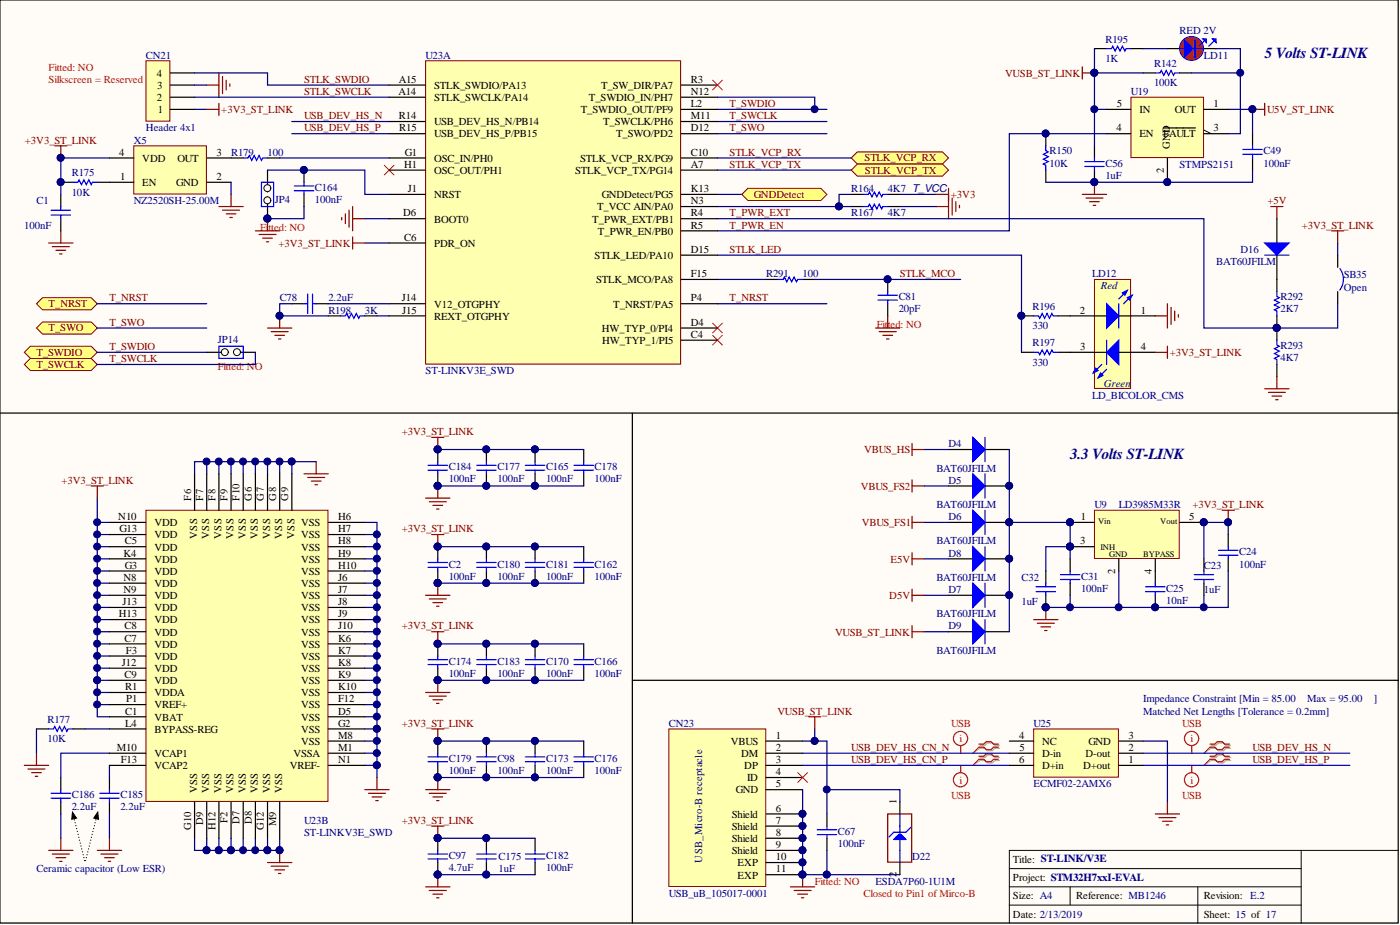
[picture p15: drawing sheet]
<svg xmlns="http://www.w3.org/2000/svg" width="292mm" height="193mm" viewBox="0 0 292 193" stroke-linecap="round" stroke-linejoin="round" font-family="sans-serif">
<defs><g id="words">
<g font-size="3.2" fill="#000080">
<text x="263.9" y="12.1">5 Volts ST-LINK</text>
<text x="223.3" y="95.7">3.3 Volts ST-LINK</text>
</g>
<g font-size="2.2" fill="#000080">
<text x="230.6" y="8.9">R195</text>
<text x="246.1" y="7.1">RED 2V</text>
<text x="30.4" y="12.2">CN21</text>
<text x="88.8" y="12.2">U23A</text>
<text x="230.6" y="13">1K</text>
<text x="240.8" y="14">R142</text>
<text x="251.2" y="12.2">LD11</text>
<text x="236" y="19.8">U19</text>
<text x="240.8" y="18">100K</text>
<text x="27.9" y="29.9">X5</text>
<text x="30.4" y="27.4">Header 4x1</text>
<text x="48.2" y="32.5">R179</text>
<text x="55.8" y="32.5">100</text>
<text x="219" y="34.8">10K</text>
<text x="219" y="32.2">R150</text>
<text x="230.6" y="34.8">C56</text>
<text x="246.1" y="35">STMPS2151</text>
<text x="263.6" y="34.8">100nF</text>
<text x="263.6" y="32.2">C49</text>
<text x="15" y="40.8">10K</text>
<text x="15" y="36.8">R175</text>
<text x="65.7" y="39.8">C164</text>
<text x="177.6" y="40.1">R164</text>
<text x="185.2" y="40.1">4K7 T_VCC</text>
<text x="230.6" y="37.3">1uF</text>
<text x="5.1" y="47.7">100nF</text>
<text x="7.6" y="42.6">C1</text>
<text x="27.9" y="42.6">NZ2520SH-25.00M</text>
<text x="57.3" y="42.4">JP4</text>
<text x="65.7" y="42.4">100nF</text>
<text x="177.6" y="45.2">R167</text>
<text x="185.2" y="45.2">4K7</text>
<text x="258.8" y="52.8">D16</text>
<text x="159.8" y="57.8">R291</text>
<text x="167.5" y="57.8">100</text>
<text x="227.8" y="57.8">LD12</text>
<text x="253.7" y="55.3">BAT60JFILM</text>
<text x="280.4" y="58.1">SB35</text>
<text x="58.4" y="62.9">C78</text>
<text x="68.5" y="62.9">2.2uF</text>
<text x="68.5" y="65.4">R198</text>
<text x="76.1" y="65.4">3K</text>
<text x="187.5" y="65.2">20pF</text>
<text x="187.5" y="62.6">C81</text>
<text x="215.4" y="64.7">R196</text>
<text x="229.7" y="60.4">Red</text>
<text x="267.2" y="65.2">2K7</text>
<text x="267.2" y="62.6">R292</text>
<text x="280.4" y="60.6">Open</text>
<text x="45.4" y="71.5">JP14</text>
<text x="215.4" y="68.7">330</text>
<text x="215.4" y="76.3">330</text>
<text x="215.4" y="72.3">R197</text>
<text x="267.2" y="75.3">4K7</text>
<text x="267.2" y="72.8">R293</text>
<text x="88.8" y="78.1">ST-LINKV3E_SWD</text>
<text x="227.8" y="83.2">LD_BICOLOR_CMS</text>
<text x="230.3" y="80.6">Green</text>
<text x="197.9" y="93.3">D4</text>
<text x="93.6" y="100.7">100nF</text>
<text x="93.6" y="98.1">C184</text>
<text x="103.8" y="100.7">100nF</text>
<text x="103.8" y="98.1">C177</text>
<text x="113.9" y="100.7">100nF</text>
<text x="113.9" y="98.1">C165</text>
<text x="124.1" y="100.7">100nF</text>
<text x="124.1" y="98.1">C178</text>
<text x="195.4" y="98.4">BAT60JFILM</text>
<text x="197.9" y="100.9">D5</text>
<text x="195.4" y="106">BAT60JFILM</text>
<text x="228.4" y="106">U9</text>
<text x="233.4" y="106">LD3985M33R</text>
<text x="195.4" y="113.6">BAT60JFILM</text>
<text x="197.9" y="108.5">D6</text>
<text x="93.6" y="118.4">C2</text>
<text x="103.8" y="118.4">C180</text>
<text x="113.9" y="118.4">C181</text>
<text x="124.1" y="118.4">C162</text>
<text x="197.9" y="116.1">D8</text>
<text x="251.2" y="118.6">C23</text>
<text x="258.5" y="118.4">100nF</text>
<text x="258.5" y="115.9">C24</text>
<text x="93.6" y="120.9">100nF</text>
<text x="103.8" y="120.9">100nF</text>
<text x="113.9" y="120.9">100nF</text>
<text x="124.1" y="120.9">100nF</text>
<text x="195.4" y="121.2">BAT60JFILM</text>
<text x="197.9" y="123.7">D7</text>
<text x="213.1" y="121.2">C32</text>
<text x="225.6" y="123.5">100nF</text>
<text x="225.6" y="120.9">C31</text>
<text x="243.3" y="126">10nF</text>
<text x="243.3" y="123.5">C25</text>
<text x="251.2" y="123.7">1uF</text>
<text x="195.4" y="128.8">BAT60JFILM</text>
<text x="197.9" y="131.3">D9</text>
<text x="213.1" y="126.3">1uF</text>
<text x="195.4" y="136.4">BAT60JFILM</text>
<text x="93.6" y="141.2">100nF</text>
<text x="93.6" y="138.7">C174</text>
<text x="103.8" y="141.2">100nF</text>
<text x="103.8" y="138.7">C183</text>
<text x="113.9" y="141.2">100nF</text>
<text x="113.9" y="138.7">C170</text>
<text x="124.1" y="141.2">100nF</text>
<text x="124.1" y="138.7">C166</text>
<text x="238.5" y="149.1">Matched Net Lengths [Tolerance = 0.2mm]</text>
<text x="238.5" y="146.5">Impedance Constraint [Min = 85.00</text>
<text x="272.7" y="146.5">Max = 95.00</text>
<text x="286.6" y="146.5">]</text>
<text x="9.9" y="154.9">10K</text>
<text x="9.9" y="150.8">R177</text>
<text x="139.5" y="151.6">CN23</text>
<text x="215.7" y="151.6">U25</text>
<text x="93.6" y="161.5">100nF</text>
<text x="93.6" y="158.9">C179</text>
<text x="103.8" y="161.5">100nF</text>
<text x="103.8" y="158.9">C98</text>
<text x="113.9" y="161.5">100nF</text>
<text x="113.9" y="158.9">C173</text>
<text x="124.1" y="161.5">100nF</text>
<text x="124.1" y="158.9">C176</text>
<text x="15" y="166.5">C186</text>
<text x="25.1" y="166.5">C185</text>
<text x="215.7" y="164.3">ECMF02-2AMX6</text>
<text x="15" y="169.1">2.2uF</text>
<text x="25.1" y="169.1">2.2uF</text>
<text x="63.4" y="171.9">U23B</text>
<text x="63.4" y="174.4">ST-LINKV3E_SWD</text>
<text x="93.6" y="179.2">C97</text>
<text x="104" y="179.5">C175</text>
<text x="113.9" y="179.2">C182</text>
<text x="146.5" y="179.9" transform="rotate(-90 146.5 179.9)">USB_Micro-B receptacle</text>
<text x="174.8" y="176.7">100nF</text>
<text x="174.8" y="174.1">C67</text>
<text x="190.3" y="179.5">D22</text>
<text x="7.6" y="182">Ceramic capacitor (Low ESR)</text>
<text x="93.6" y="181.8">4.7uF</text>
<text x="104" y="182">1uF</text>
<text x="113.9" y="181.8">100nF</text>
<text x="182.7" y="184.5">ESDA7P60-1U1M</text>
<text x="139.5" y="187.1">USB_uB_105017-0001</text>
</g>
<g font-size="2.2" fill="#f00">
<text x="10.1" y="14.7">Fitted: NO</text>
<text x="10.1" y="17.3">Silkscreen = Reserved</text>
<text x="54.3" y="48.2">Fitted: NO</text>
<text x="182.9" y="68.5">Fitted: NO</text>
<text x="45.4" y="77.1">Fitted: NO</text>
<text x="198.5" y="151.6">USB</text>
<text x="200.2" y="154.9">i</text>
<text x="246.7" y="151.6">USB</text>
<text x="248.4" y="154.9">i</text>
<text x="198.5" y="166.7">USB</text>
<text x="200.2" y="163.5">i</text>
<text x="246.7" y="166.7">USB</text>
<text x="248.4" y="163.5">i</text>
<text x="170" y="184.5">Fitted: NO</text>
<text x="180.1" y="187.1">Closed to Pin1 of Mirco-B</text>
</g>
<g font-size="2.2">
<text x="32.7" y="16">4</text>
<text x="83.2" y="17.3">A15</text>
<text x="144.1" y="17.3">R3</text>
<text x="32.7" y="21.1">2</text>
<text x="32.8" y="18.5">3</text>
<text x="32.9" y="23.6">1</text>
<text x="83.1" y="19.8">A14</text>
<text x="90.6" y="18.5">STLK_SWDIO/PA13</text>
<text x="90.6" y="21.1">STLK_SWCLK/PA14</text>
<text x="121.2" y="23.6">T_SWDIO_OUT/PF9</text>
<text x="122.9" y="21.1">T_SWDIO_IN/PH7</text>
<text x="125.4" y="18.5">T_SW_DIR/PA7</text>
<text x="144.1" y="19.8">N12</text>
<text x="144.1" y="22.3">L2</text>
<text x="233" y="22.3">5</text>
<text x="237.7" y="23.6">IN</text>
<text x="245.1" y="23.6">OUT</text>
<text x="253.2" y="22.3">1</text>
<text x="83.2" y="24.9">R14</text>
<text x="83.3" y="27.4">R15</text>
<text x="90.6" y="26.1">USB_DEV_HS_N/PB14</text>
<text x="90.6" y="28.7">USB_DEV_HS_P/PB15</text>
<text x="125.8" y="26.1">T_SWCLK/PH6</text>
<text x="128.5" y="28.7">T_SWO/PD2</text>
<text x="144.1" y="24.9">M11</text>
<text x="144.1" y="27.4">D12</text>
<text x="232.9" y="27.4">4</text>
<text x="237.7" y="28.7">EN</text>
<text x="242.7" y="28.7">FAULT</text>
<text x="253.2" y="27.4">3</text>
<text x="24.9" y="32.5">4</text>
<text x="29.7" y="33.7">VDD</text>
<text x="37" y="33.7">OUT</text>
<text x="45.2" y="32.5">3</text>
<text x="84.3" y="35">H1</text>
<text x="84.5" y="32.5">G1</text>
<text x="90.6" y="33.7">OSC_IN/PH0</text>
<text x="121" y="33.7">STLK_VCP_RX/PG9</text>
<text x="144.1" y="32.5">C10</text>
<text x="144.1" y="35">A7</text>
<text x="244.1" y="31.2" transform="rotate(-90 244.1 31.2)">GND</text>
<text x="25" y="37.6">1</text>
<text x="29.7" y="38.8">EN</text>
<text x="36.8" y="38.8">GND</text>
<text x="45.2" y="37.6">2</text>
<text x="85.1" y="40.1">J1</text>
<text x="90.6" y="36.3">OSC_OUT/PH1</text>
<text x="90.6" y="41.4">NRST</text>
<text x="120" y="36.3">STLK_VCP_TX/PG14</text>
<text x="125.6" y="41.4">GNDDetect/PG5</text>
<text x="144.1" y="40.1">K13</text>
<text x="242.8" y="36.1" transform="rotate(-90 242.8 36.1)">2</text>
<text x="84.1" y="45.2">D6</text>
<text x="90.6" y="46.4">BOOT0</text>
<text x="123.6" y="46.4">T_PWR_EXT/PB1</text>
<text x="124.6" y="43.9">T_VCC AIN/PA0</text>
<text x="144.1" y="42.6">N3</text>
<text x="144.1" y="47.7">R5</text>
<text x="144.1" y="45.2">R4</text>
<text x="84.3" y="50.2">C6</text>
<text x="90.6" y="51.5">PDR_ON</text>
<text x="124.7" y="49">T_PWR_EN/PB0</text>
<text x="144.1" y="52.8">D15</text>
<text x="124.1" y="54">STLK_LED/PA10</text>
<text x="124.4" y="59.1">STLK_MCO/PA8</text>
<text x="144.1" y="57.8">F15</text>
<text x="83.8" y="62.9">J14</text>
<text x="83.9" y="65.4">J15</text>
<text x="90.6" y="64.2">V12_OTGPHY</text>
<text x="128" y="64.2">T_NRST/PA5</text>
<text x="144.1" y="62.9">P4</text>
<text x="225.3" y="65.4">2</text>
<text x="238" y="65.4">1</text>
<text x="90.6" y="66.7">REXT_OTGPHY</text>
<text x="125.6" y="69.2">HW_TYP_0/PI4</text>
<text x="125.7" y="71.8">HW_TYP_1/PI5</text>
<text x="144.1" y="68">D4</text>
<text x="144.1" y="70.5">C4</text>
<text x="225.4" y="73">3</text>
<text x="238" y="73">4</text>
<text x="39.9" y="104.4" transform="rotate(-90 39.9 104.4)">F6</text>
<text x="42.4" y="104.4" transform="rotate(-90 42.4 104.4)">F7</text>
<text x="44.9" y="104.4" transform="rotate(-90 44.9 104.4)">F8</text>
<text x="47.5" y="104.4" transform="rotate(-90 47.5 104.4)">F9</text>
<text x="50" y="104.4" transform="rotate(-90 50 104.4)">F10</text>
<text x="52.5" y="104.4" transform="rotate(-90 52.5 104.4)">G6</text>
<text x="55.1" y="104.4" transform="rotate(-90 55.1 104.4)">G7</text>
<text x="57.6" y="104.4" transform="rotate(-90 57.6 104.4)">G8</text>
<text x="60.2" y="104.4" transform="rotate(-90 60.2 104.4)">G9</text>
<text x="24.7" y="108.5">N10</text>
<text x="24.9" y="111">G13</text>
<text x="26" y="113.6">C5</text>
<text x="32.2" y="112.3">VDD</text>
<text x="32.2" y="109.8">VDD</text>
<text x="41.1" y="112.4" transform="rotate(-90 41.1 112.4)">VSS</text>
<text x="43.7" y="112.4" transform="rotate(-90 43.7 112.4)">VSS</text>
<text x="46.2" y="112.4" transform="rotate(-90 46.2 112.4)">VSS</text>
<text x="48.7" y="112.4" transform="rotate(-90 48.7 112.4)">VSS</text>
<text x="51.3" y="112.4" transform="rotate(-90 51.3 112.4)">VSS</text>
<text x="53.8" y="112.4" transform="rotate(-90 53.8 112.4)">VSS</text>
<text x="56.3" y="112.4" transform="rotate(-90 56.3 112.4)">VSS</text>
<text x="58.9" y="112.4" transform="rotate(-90 58.9 112.4)">VSS</text>
<text x="61.4" y="112.4" transform="rotate(-90 61.4 112.4)">VSS</text>
<text x="62.8" y="109.8">VSS</text>
<text x="62.8" y="112.3">VSS</text>
<text x="70.5" y="108.5">H6</text>
<text x="70.5" y="111">H7</text>
<text x="70.5" y="113.6">H8</text>
<text x="225.4" y="113.6">3</text>
<text x="225.5" y="108.5">1</text>
<text x="248.1" y="108.5">5</text>
<text x="25.8" y="116.1">K4</text>
<text x="26" y="118.6">G3</text>
<text x="32.2" y="117.4">VDD</text>
<text x="32.2" y="114.8">VDD</text>
<text x="32.2" y="119.9">VDD</text>
<text x="62.8" y="117.4">VSS</text>
<text x="62.8" y="119.9">VSS</text>
<text x="62.8" y="114.8">VSS</text>
<text x="70.5" y="116.1">H9</text>
<text x="70.5" y="118.6">H10</text>
<text x="232.7" y="119.7" transform="rotate(-90 232.7 119.7)">2</text>
<text x="240.3" y="119.7" transform="rotate(-90 240.3 119.7)">4</text>
<text x="25.8" y="121.2">N8</text>
<text x="25.8" y="123.7">N9</text>
<text x="32.2" y="122.4">VDD</text>
<text x="32.2" y="125">VDD</text>
<text x="62.8" y="122.4">VSS</text>
<text x="62.8" y="125">VSS</text>
<text x="70.5" y="121.2">J6</text>
<text x="70.5" y="123.7">J7</text>
<text x="24.8" y="128.8">H13</text>
<text x="25.5" y="126.3">J13</text>
<text x="26" y="131.3">C8</text>
<text x="32.2" y="127.5">VDD</text>
<text x="32.2" y="130.1">VDD</text>
<text x="62.8" y="127.5">VSS</text>
<text x="62.8" y="130.1">VSS</text>
<text x="70.5" y="126.3">J8</text>
<text x="70.5" y="128.8">J9</text>
<text x="70.5" y="131.3">J10</text>
<text x="26" y="133.9">C7</text>
<text x="26.3" y="136.4">F3</text>
<text x="32.2" y="132.6">VDD</text>
<text x="32.2" y="135.1">VDD</text>
<text x="32.2" y="137.7">VDD</text>
<text x="62.8" y="132.6">VSS</text>
<text x="62.8" y="135.1">VSS</text>
<text x="62.8" y="137.7">VSS</text>
<text x="70.5" y="133.9">K6</text>
<text x="70.5" y="136.4">K7</text>
<text x="25.4" y="138.9">J12</text>
<text x="26" y="141.5">C9</text>
<text x="26.1" y="144">R1</text>
<text x="32.2" y="140.2">VDD</text>
<text x="32.2" y="142.7">VDD</text>
<text x="62.8" y="140.2">VSS</text>
<text x="62.8" y="142.7">VSS</text>
<text x="70.5" y="138.9">K8</text>
<text x="70.5" y="141.5">K9</text>
<text x="70.5" y="144">K10</text>
<text x="26.1" y="149.1">C1</text>
<text x="26.3" y="146.5">P1</text>
<text x="32.2" y="147.8">VREF+</text>
<text x="32.2" y="145.3">VDDA</text>
<text x="62.8" y="145.3">VSS</text>
<text x="62.8" y="147.8">VSS</text>
<text x="70.5" y="146.5">F12</text>
<text x="70.5" y="149.1">D5</text>
<text x="26.1" y="151.6">L4</text>
<text x="32.2" y="150.3">VBAT</text>
<text x="32.2" y="152.9">BYPASS-REG</text>
<text x="62.8" y="150.3">VSS</text>
<text x="62.8" y="152.9">VSS</text>
<text x="62.8" y="155.4">VSS</text>
<text x="70.5" y="151.6">G2</text>
<text x="70.5" y="154.1">M8</text>
<text x="152.5" y="155.4">VBUS</text>
<text x="161.9" y="154.1">1</text>
<text x="212.6" y="154.1">4</text>
<text x="217.4" y="155.4">NC</text>
<text x="227.1" y="155.4">GND</text>
<text x="235.5" y="154.1">3</text>
<text x="24.4" y="156.7">M10</text>
<text x="25.2" y="159.2">F13</text>
<text x="32.2" y="160.5">VCAP2</text>
<text x="32.2" y="157.9">VCAP1</text>
<text x="60.5" y="160.5">VREF-</text>
<text x="61.2" y="157.9">VSSA</text>
<text x="70.5" y="159.2">N1</text>
<text x="70.5" y="156.7">M1</text>
<text x="154.6" y="157.9">DM</text>
<text x="155.3" y="160.5">DP</text>
<text x="161.9" y="156.7">2</text>
<text x="161.9" y="159.2">3</text>
<text x="161.9" y="161.7">4</text>
<text x="212.6" y="159.2">6</text>
<text x="212.7" y="156.7">5</text>
<text x="217.4" y="160.5">D+in</text>
<text x="217.4" y="157.9">D-in</text>
<text x="226" y="160.5">D+out</text>
<text x="226.5" y="157.9">D-out</text>
<text x="235.5" y="159.2">1</text>
<text x="235.5" y="156.7">2</text>
<text x="41.1" y="165.5" transform="rotate(-90 41.1 165.5)">VSS</text>
<text x="43.7" y="165.5" transform="rotate(-90 43.7 165.5)">VSS</text>
<text x="46.2" y="165.5" transform="rotate(-90 46.2 165.5)">VSS</text>
<text x="48.7" y="165.5" transform="rotate(-90 48.7 165.5)">VSS</text>
<text x="51.3" y="165.5" transform="rotate(-90 51.3 165.5)">VSS</text>
<text x="53.8" y="165.5" transform="rotate(-90 53.8 165.5)">VSS</text>
<text x="56.3" y="165.5" transform="rotate(-90 56.3 165.5)">VSS</text>
<text x="58.9" y="165.5" transform="rotate(-90 58.9 165.5)">VSS</text>
<text x="153.5" y="165.5">GND</text>
<text x="155.9" y="163">ID</text>
<text x="161.9" y="164.3">5</text>
<text x="187" y="167.8" transform="rotate(-90 187 167.8)">1</text>
<text x="39.9" y="173.3" transform="rotate(-90 39.9 173.3)">G10</text>
<text x="42.4" y="172.1" transform="rotate(-90 42.4 172.1)">D9</text>
<text x="44.9" y="173.3" transform="rotate(-90 44.9 173.3)">H12</text>
<text x="47.5" y="171.7" transform="rotate(-90 47.5 171.7)">F2</text>
<text x="50" y="172" transform="rotate(-90 50 172)">D7</text>
<text x="52.5" y="172" transform="rotate(-90 52.5 172)">D8</text>
<text x="55.1" y="173.3" transform="rotate(-90 55.1 173.3)">G12</text>
<text x="57.6" y="172.4" transform="rotate(-90 57.6 172.4)">M9</text>
<text x="152.7" y="170.6">Shield</text>
<text x="152.7" y="173.1">Shield</text>
<text x="161.9" y="169.3">6</text>
<text x="161.9" y="171.9">7</text>
<text x="152.7" y="175.7">Shield</text>
<text x="152.7" y="178.2">Shield</text>
<text x="161.9" y="174.4">8</text>
<text x="161.9" y="176.9">9</text>
<text x="161.9" y="179.5">10</text>
<text x="211.4" y="180">Title: ST-LINK/V3E</text>
<text x="153.9" y="180.7">EXP</text>
<text x="153.9" y="183.3">EXP</text>
<text x="161.9" y="182">11</text>
<text x="187" y="183.1" transform="rotate(-90 187 183.1)">2</text>
<text x="211.4" y="183.8">Project: STM32H7xxI-EVAL</text>
<text x="211.4" y="187.6">Size: A4</text>
<text x="211.4" y="191.5">Date: 2/13/2019</text>
<text x="224.5" y="187.6">Reference: MB1246</text>
<text x="251.2" y="191.5">Sheet: 15 of 17</text>
<text x="251.2" y="187.6">Revision: E.2</text>
</g>
<g font-size="2.2" fill="#800000">
<text x="63.4" y="17.3">STLK_SWDIO</text>
<text x="209.8" y="16">VUSB_ST_LINK</text>
<text x="46.2" y="23.6">+3V3_ST_LINK</text>
<text x="63.4" y="19.8">STLK_SWCLK</text>
<text x="152.2" y="22.3">T_SWDIO</text>
<text x="264.4" y="23.6">U5V_ST_LINK</text>
<text x="5.2" y="29.9">+3V3_ST_LINK</text>
<text x="63.4" y="24.9">USB_DEV_HS_N</text>
<text x="63.4" y="27.4">USB_DEV_HS_P</text>
<text x="152.2" y="24.9">T_SWCLK</text>
<text x="152.2" y="27.4">T_SWO</text>
<text x="152.2" y="32.5">STLK_VCP_RX</text>
<text x="152.2" y="35">STLK_VCP_TX</text>
<text x="180.4" y="33.7">STLK_VCP_RX</text>
<text x="157.3" y="41.3">GNDDetect</text>
<text x="180.5" y="36.2">STLK_VCP_TX</text>
<text x="198.4" y="41.4">+3V3</text>
<text x="152.2" y="47.7">T_PWR_EN</text>
<text x="152.2" y="45.2">T_PWR_EXT</text>
<text x="264.5" y="42.6">+5V</text>
<text x="271.6" y="47.7">+3V3_ST_LINK</text>
<text x="58.1" y="51.5">+3V3_ST_LINK</text>
<text x="152.2" y="52.8">STLK_LED</text>
<text x="187.8" y="57.8">STLK_MCO</text>
<text x="10.1" y="64.1">T_NRST</text>
<text x="22.8" y="62.9">T_NRST</text>
<text x="152.2" y="62.9">T_NRST</text>
<text x="10.1" y="69.2">T_SWO</text>
<text x="22.8" y="68">T_SWO</text>
<text x="7.6" y="76.8">T_SWCLK</text>
<text x="7.6" y="74.2">T_SWDIO</text>
<text x="22.8" y="75.6">T_SWCLK</text>
<text x="22.8" y="73">T_SWDIO</text>
<text x="244.1" y="74.3">+3V3_ST_LINK</text>
<text x="83.9" y="90.8">+3V3_ST_LINK</text>
<text x="180.3" y="94.6">VBUS_HS</text>
<text x="12.8" y="100.9">+3V3_ST_LINK</text>
<text x="179.6" y="102.2">VBUS_FS2</text>
<text x="248.8" y="106">+3V3_ST_LINK</text>
<text x="83.9" y="111">+3V3_ST_LINK</text>
<text x="179.8" y="109.8">VBUS_FS1</text>
<text x="185.8" y="117.4">E5V</text>
<text x="185.5" y="125">D5V</text>
<text x="83.9" y="131.3">+3V3_ST_LINK</text>
<text x="174.2" y="132.6">VUSB_ST_LINK</text>
<text x="162.2" y="149.1">VUSB_ST_LINK</text>
<text x="83.9" y="151.6">+3V3_ST_LINK</text>
<text x="177.6" y="156.7">USB_DEV_HS_CN_N</text>
<text x="177.6" y="159.2">USB_DEV_HS_CN_P</text>
<text x="261.3" y="156.7">USB_DEV_HS_N</text>
<text x="261.3" y="159.2">USB_DEV_HS_P</text>
<text x="83.9" y="171.9">+3V3_ST_LINK</text>
</g>
<g font-size="1.8">
<text x="229.1" y="109.4">Vin</text>
<text x="242.1" y="109.4">Vout</text>
<text x="229.6" y="114.7">INH</text>
<text x="231.4" y="116.2">GND</text>
<text x="238.5" y="116.2">BYPASS</text>
</g>
</g></defs>
<path d="M0 0h291.7v192.5h-291.7z" fill="#fffcf8" stroke="#000" stroke-width=".21"/>
<path d="M271.5 177.4v15.2M291.8 177.4h-81.2v15.2M210.6 181.2h60.9M210.6 185h60.9M210.6 188.8h60.9M223.3 185v3.8M249.9 185v7.6" fill="none" stroke="#000" stroke-width=".21"/>
<g fill="none" stroke="#800000" stroke-width=".25">
<path d="M10.1 50.7h5.1M10.9 51.5h3.6M11.7 52.2h2M12.4 53h.5M12.7 48.2v2.5M195.4 43.1h2.5M197.9 40.6v5M198.7 41.3v3.6M199.4 42.1v2M200.2 42.8v.5M55.8 68.4h5.1M56.6 69.2h3.5"/>
<path d="M57.3 70h2.1M58.1 70.7h.5M58.4 65.9v2.5"/>
</g>
<circle cx="58.3" cy="65.9" r=".72" fill="#000080" stroke="#000080" stroke-width=".21"/>
<path d="M80.2 34.5l2 2M82.2 34.5l-2 2" fill="none" stroke="#f00" stroke-width=".21"/>
<path d="M55.8 41.1v4.5" fill="none" stroke="#000" stroke-width=".25"/>
<circle cx="55.8" cy="41.8" r=".72" fill="#fffcf8" stroke="#000" stroke-width=".21"/>
<circle cx="55.8" cy="45.6" r=".72" fill="#000080" stroke="#000080" stroke-width=".21"/>
<path d="M55.8 35.5v4.5" fill="none" stroke="#000" stroke-width=".25"/>
<circle cx="55.8" cy="39.3" r=".72" fill="#fffcf8" stroke="#000" stroke-width=".21"/>
<g fill="none" stroke="#00f" stroke-width=".25">
<path d="M54.6 38h2.5v5.1h-2.5zM61.4 38.8h4.1M61.4 39.8h4.1M63.4 38v.8M63.4 39.8v.8M10.7 43.9h4M10.7 44.9h4M12.7 43.1v.8M12.7 44.9v.7M180.1 40.6h1.1l.2-.6 .5 1.1 .5-1.1 .5 1.1 .5-1.1 .5 1.1 .3-.5h1M180.1 43.1h1.1l.2-.5 .5 1 .5-1 .5 1 .5-1 .5 1 .3-.5h1M63.4 63.4h.8"/>
<path d="M64.2 61.3v4.1M65.2 61.3v4.1M65.2 63.4h.8M71 65.9h1.1l.2-.5 .5 1 .5-1 .5 1 .5-1 .5 1 .3-.5h1"/>
</g>
<g fill="#000080" stroke="#000080" stroke-width=".21">
<circle cx="55.8" cy="45.6" r=".72"/>
<circle cx="63.4" cy="35.4" r=".72"/>
</g>
<path d="M63.4 35.5v2.5M12.7 40.6v2.5M12.7 45.6v2.6M63.4 40.6v2.5M177.6 40.6h2.5M177.6 43.1h2.5M185.2 40.6h2.6M185.2 43.1h2.6M60.9 63.4h2.5M66 63.4h2.5M68.5 65.9h2.5M76.1 65.9h2.6" fill="none" stroke="#000" stroke-width=".25"/>
<path d="M182.7 68.4h5.1M183.4 69.2h3.6M184.2 70h2M185 70.7h.5M185.2 65.9v2.5" fill="none" stroke="#800000" stroke-width=".25"/>
<path d="M148.7 67.4l2 2M150.7 67.4l-2 2" fill="none" stroke="#f00" stroke-width=".21"/>
<path d="M30.4 12.7h5v12.6h-5z" fill="#ffffb0" stroke="#800000" stroke-width=".21"/>
<path d="M35.5 17.7h5.1M35.5 15.2h5.1M12.7 38h2.5M20.3 38h2.5M35.5 22.8h5.1M35.5 20.3h5.1M48.2 33h2.5M55.8 33h2.6M159.8 58.3h2.6M167.5 58.3h2.5M185.2 58.3v2.5M185.2 63.4v2.5" fill="none" stroke="#000" stroke-width=".25"/>
<g fill="none" stroke="#800000" stroke-width=".25">
<path d="M43.1 17.7h2.6M45.7 15.2v5.1M46.4 16v3.5M47.2 16.7v2.1M48 17.5v.5M45.7 43.1h5M46.4 43.9h3.6M47.2 44.6h2M48 45.4h.5M48.2 40.6v2.5M53.3 48.2h5.1M54 48.9h3.6"/>
<path d="M54.8 49.7h2M55.6 50.4h.5M55.8 45.6v2.6M71.3 45.4v.5M72.1 44.6v2M72.8 43.9v3.5M73.6 43.1v5.1M73.6 45.6h2.5"/>
</g>
<path d="M148.7 70l2 2M150.7 70l-2 2" fill="none" stroke="#f00" stroke-width=".21"/>
<g fill="#000080" stroke="#000080" stroke-width=".21">
<circle cx="12.6" cy="38" r=".72"/>
<circle cx="185.2" cy="58.3" r=".72"/>
<circle cx="55.8" cy="45.6" r=".72"/>
<circle cx="58.3" cy="65.9" r=".72"/>
<circle cx="12.6" cy="32.9" r=".72"/>
<circle cx="175" cy="43.1" r=".72"/>
</g>
<path d="M15.2 38h1l.3-.5 .5 1 .5-1 .5 1 .5-1 .5 1 .3-.5h1M50.7 33h1.1l.2-.6 .5 1.1 .5-1.1 .5 1.1 .5-1.1 .6 1.1 .2-.5h1M162.4 58.3h1l.3-.5 .5 1 .5-1 .5 1 .5-1 .5 1 .2-.5h1.1M183.2 61.6h4M183.2 62.6h4M185.2 60.8v.8M185.2 62.6v.8" fill="none" stroke="#00f" stroke-width=".25"/>
<g fill="none" stroke="#000080" stroke-width=".25">
<path d="M40.6 15.2h15.2v2.5h25.4M22.8 33h-10.1v7.6M40.6 20.3h40.6M40.6 22.8h2.5M48.2 38v2.6M58.4 33h22.8M60.9 25.4h20.3M60.9 27.9h20.3M149.7 25.4h22.8M149.7 27.9h22.8M149.7 33h27.9M149.7 35.5h27.9"/>
<path d="M63.4 43.1v2.5h-7.6M76.1 50.7h5.1M76.1 45.6h5.1M149.7 58.3h10.1M149.7 40.6h5.1M170 58.3h30.4M175.1 43.1h2.5M177.6 40.6h-2.5v2.5h-25.4M187.8 43.1h7.6M60.9 63.4h-2.5v2.5h10.1M68.5 63.4h12.7M78.7 65.9h2.5"/>
<path d="M149.7 63.4h22.8"/>
</g>
<path d="M27.9 30.4h15.2v10.1h-15.2z" fill="#ffffb0" stroke="#800000" stroke-width=".21"/>
<path d="M22.8 33h5.1M22.8 38h5.1M43.1 33h5.1M43.1 38h5.1" fill="none" stroke="#000" stroke-width=".25"/>
<path d="M55.8 35.5h20.3v5.1h5.1" fill="none" stroke="#000080" stroke-width=".25"/>
<g fill="#ffff80" stroke="#800000" stroke-width=".21">
<path d="M5.1 76l1.2-1.2h12.7l1.3 1.2-1.3 1.3h-12.7z" fill-rule="evenodd"/>
<path d="M7.6 68.4l1.3-1.2h10.1l1.3 1.2-1.3 1.3h-10.1z" fill-rule="evenodd"/>
<path d="M7.6 63.4l1.3-1.3h10.1l1.3 1.3-1.3 1.2h-10.1z" fill-rule="evenodd"/>
<path d="M5.1 73.5l1.2-1.3h12.7l1.3 1.3-1.3 1.3h-12.7z" fill-rule="evenodd"/>
<path d="M177.6 33l1.3-1.3h17.7l1.3 1.3-1.3 1.2h-17.7z" fill-rule="evenodd"/>
<path d="M177.6 35.5l1.3-1.3h17.7l1.3 1.3-1.3 1.3h-17.7z" fill-rule="evenodd"/>
</g>
<path d="M48.7 73.5h4.6" fill="none" stroke="#000" stroke-width=".25"/>
<circle cx="49.4" cy="73.5" r=".72" fill="#fffcf8" stroke="#000" stroke-width=".21"/>
<path d="M43.1 73.5h4.6" fill="none" stroke="#000" stroke-width=".25"/>
<circle cx="46.9" cy="73.5" r=".72" fill="#fffcf8" stroke="#000" stroke-width=".21"/>
<path d="M45.7 72.2h5v2.6h-5zM215.7 65.9h1l.2 .5 .5-1 .5 1 .6-1 .5 1 .5-1 .2 .5h1M215.7 73.5h1l.2 .5 .5-1 .5 1 .6-1 .5 1 .5-1 .2 .5h1" fill="none" stroke="#00f" stroke-width=".25"/>
<path d="M20.3 68.4h22.8M20.3 63.4h22.8M20.3 73.5h22.8" fill="none" stroke="#000080" stroke-width=".25"/>
<path d="M241 65.9h2.6M243.6 63.4v5M244.3 64.1v3.6M245.1 64.9v2M245.9 65.6v.6" fill="none" stroke="#800000" stroke-width=".25"/>
<path d="M213.1 65.9h2.6M213.1 73.5h2.6M220.7 65.9h2.6M220.7 73.5h2.6" fill="none" stroke="#000" stroke-width=".25"/>
<circle cx="213.1" cy="65.9" r=".72" fill="#000080" stroke="#000080" stroke-width=".21"/>
<path d="M228.4 58.3h7.5v22.7h-7.5z" fill="#ffffb0" stroke="#800000" stroke-width=".21"/>
<path d="M223.3 65.9h5.1M236 65.9h5" fill="none" stroke="#000" stroke-width=".25"/>
<path d="M230.9 63.4l2.5 2.5-2.5 2.5z" fill="#00f"/>
<path d="M229.9 76l-1.8 1.8M230.9 63.4l2.5 2.5-2.5 2.5zM230.9 77.1l-1.8 1.7" fill="none" stroke="#00f" stroke-width=".25"/>
<path d="M229.6 77.8l.5 .5-1 .5z" fill="#00f"/>
<path d="M229.6 77.8l.5 .5-1 .5z" fill="none" stroke="#00f" stroke-width=".25"/>
<path d="M228.6 76.8l.5 .5-1 .5z" fill="#00f"/>
<path d="M228.6 76.8l.5 .5-1 .5zM233.4 63.4v5" fill="none" stroke="#00f" stroke-width=".25"/>
<path d="M223.3 73.5h5.1M236 73.5h5" fill="none" stroke="#000" stroke-width=".25"/>
<path d="M230.9 73.5l2.5-2.5v5z" fill="#00f"/>
<path d="M230.9 73.5l2.5-2.5v5zM235.2 60.6l-1.8 1.8M236.2 61.6l-1.8 1.8" fill="none" stroke="#00f" stroke-width=".25"/>
<path d="M234.2 61.1l1-.5-.5 1z" fill="#00f"/>
<path d="M234.2 61.1l1-.5-.5 1z" fill="none" stroke="#00f" stroke-width=".25"/>
<path d="M235.2 62.1l1-.5-.5 1z" fill="#00f"/>
<path d="M230.9 71v5M235.2 62.1l1-.5-.5 1z" fill="none" stroke="#00f" stroke-width=".25"/>
<path d="M228.4 65.9h2.5M228.4 73.5h2.5M233.4 65.9h2.6M233.4 73.5h2.6" fill="none" stroke="#000" stroke-width=".25"/>
<path d="M149.7 53.2h63.4v20.3" fill="none" stroke="#000080" stroke-width=".25"/>
<path d="M241 169.8h5.1M241.8 170.6h3.6M242.6 171.3h2M243.3 172.1h.5M243.6 167.3v2.5" fill="none" stroke="#800000" stroke-width=".25"/>
<path d="M252.7 155.5h1l.5-.5h1l.6 .5h1M252.7 156.1h1l.5 .5h1l.6-.5h1M252.7 158h1l.5-.5h1l.6 .5h1M252.7 158.7h1l.5 .5h1l.6-.5h1" fill="none" stroke="#b9a19e" stroke-width=".25"/>
<path d="M252.7 156.1l-1.5 1M252.7 158.7l-1.5 1" fill="none" stroke="#b9a19e" stroke-width=".21"/>
<path d="M252.5 155.2h1l.5-.5h1l.5 .5h1M252.5 155.9h1l.5 .5h1l.5-.5h1M252.5 157.8h1l.5-.5h1l.5 .5h1M252.5 158.4h1l.5 .5h1l.5-.5h1" fill="none" stroke="#bf0000" stroke-width=".25"/>
<path d="M252.5 155.9l-1.3 1.2M252.5 158.4l-1.3 1.3" fill="none" stroke="#bf0000" stroke-width=".21"/>
<g fill="none" stroke="#f00" stroke-width=".25">
<path d="M248.6 155.6v1.5M248.6 159.7v1.5"/>
<circle cx="248.6" cy="154.1" r="1.48"/>
<circle cx="248.6" cy="162.7" r="1.48"/>
</g>
<path d="M139.5 152.1h20.3v32.8h-20.3z" fill="#ffffb0" stroke="#800000" stroke-width=".21"/>
<g fill="none" stroke="#000" stroke-width=".25">
<path d="M159.8 154.6h7.7M159.8 157.1h7.7M159.8 159.7h7.7M159.8 162.2h7.7M159.8 164.7h7.7M159.8 169.8h7.7M159.8 172.3h7.7M159.8 174.9h7.7M159.8 177.4h7.7M159.8 179.9h7.7M172.5 169.8v2.5M172.5 174.9v2.5"/>
<path d="M159.8 182.5h7.7"/>
</g>
<g fill="#000080" stroke="#000080" stroke-width=".21">
<circle cx="167.4" cy="169.8" r=".72"/>
<circle cx="167.4" cy="172.3" r=".72"/>
<circle cx="167.4" cy="174.8" r=".72"/>
<circle cx="167.4" cy="177.4" r=".72"/>
<circle cx="167.4" cy="179.9" r=".72"/>
<circle cx="167.4" cy="182.4" r=".72"/>
</g>
<path d="M164.9 185h5.1M165.7 185.8h3.5M166.4 186.5h2.1M167.2 187.3h.5M167.5 182.5v2.5" fill="none" stroke="#800000" stroke-width=".25"/>
<g fill="none" stroke="#f00" stroke-width=".25">
<path d="M200.4 155.6v1.5M200.4 159.7v1.5"/>
<circle cx="200.4" cy="154.1" r="1.48"/>
<circle cx="200.4" cy="162.7" r="1.48"/>
</g>
<path d="M204.5 155.5h1l.5-.5h1l.5 .5h1.1M204.5 156.1h1l.5 .5h1l.5-.5h1.1M204.5 158h1l.5-.5h1l.5 .5h1.1M204.5 158.7h1l.5 .5h1l.5-.5h1.1" fill="none" stroke="#b9a19e" stroke-width=".25"/>
<path d="M204.5 156.1l-1.5 1M204.5 158.7l-1.5 1" fill="none" stroke="#b9a19e" stroke-width=".21"/>
<path d="M204.2 155.2h1.1l.5-.5h1l.5 .5h1M204.2 155.9h1.1l.5 .5h1l.5-.5h1M204.2 157.8h1.1l.5-.5h1l.5 .5h1M204.2 158.4h1.1l.5 .5h1l.5-.5h1" fill="none" stroke="#bf0000" stroke-width=".25"/>
<path d="M204.2 155.9l-1.2 1.2M204.2 158.4l-1.2 1.3" fill="none" stroke="#bf0000" stroke-width=".21"/>
<path d="M167.5 159.7h43.1M167.5 157.1h43.1M238.5 159.7h43.1M238.5 157.1h43.1" fill="none" stroke="#0000bf" stroke-width=".25"/>
<path d="M170.5 173.1h4.1M170.5 174.1h4.1M172.5 172.3v.8M172.5 174.1v.8" fill="none" stroke="#00f" stroke-width=".25"/>
<path d="M215.7 152.1h17.6v10h-17.6z" fill="#ffffb0" stroke="#800000" stroke-width=".21"/>
<g fill="none" stroke="#000" stroke-width=".25">
<path d="M228.4 10.1h2.5M236 10.1h2.5M238.5 15.2h2.5M246.1 15.2h2.5M218.2 27.9v2.5M218.2 35.5v2.5M228.4 30.4v2.6M228.4 35.5v2.5M261.3 27.9v2.5M261.3 33v2.5M210.6 154.6h5.1M210.6 159.7h5.1"/>
<path d="M210.6 157.1h5.1M233.4 154.6h5.1M233.4 159.7h5.1M233.4 157.1h5.1M187.8 167.3v2.5M187.8 179.9v2.6"/>
</g>
<path d="M170 152.1v2.5h-2.5M170 154.6h2.5v15.2M238.5 154.6h5.1v12.7M167.5 164.7v17.8h5v-5.1M172.5 164.7h15.3v2.6M172.5 182.5h15.3" fill="none" stroke="#000080" stroke-width=".25"/>
<g fill="#000080" stroke="#000080" stroke-width=".21">
<circle cx="170" cy="154.6" r=".72"/>
<circle cx="172.5" cy="182.4" r=".72"/>
<circle cx="167.4" cy="182.4" r=".72"/>
<circle cx="172.5" cy="164.7" r=".72"/>
<circle cx="218.2" cy="27.8" r=".72"/>
<circle cx="228.3" cy="38" r=".72"/>
</g>
<path d="M166.4 161.2l2.1 2M168.5 161.2l-2.1 2" fill="none" stroke="#f00" stroke-width=".21"/>
<path d="M185.2 169.8h5v10.1h-5z" fill="none" stroke="#800000" stroke-width=".25"/>
<g fill="none" stroke="#00f" stroke-width=".25">
<path d="M230.9 10.1h1l.3-.5 .5 1.1 .5-1.1 .5 1.1 .5-1.1 .5 1.1 .2-.6h1.1M241 15.2h1.1l.2-.5 .5 1 .5-1 .5 1 .5-1 .5 1 .3-.5h1M218.2 30.4v1l.5 .3-1 .5 1 .5-1 .5 1 .5-1 .5 .5 .3v1M226.3 33.7h4.1M226.3 34.7h4.1M228.4 33v.7M228.4 34.7v.8M259.3 31.2h4.1M259.3 32.2h4.1M261.3 30.4v.8M261.3 32.2v.8M186.7 174.9h2.1"/>
<path d="M187 175.1v-.5h1.5v.5M187.2 175.1v-.7h1.1v.7M187.5 174.1l-1 1h2.5l-1-1M187.5 174.1h.5M187.5 174.1v1M187.8 169.8v10.1M188 174.1v1M190 172.6l-1 1h-2.5l-1 1"/>
</g>
<circle cx="248.6" cy="10.1" r="2.5" fill="#f00" stroke="#00f" stroke-width=".21"/>
<path d="M251.2 8.6l-1 1M253.2 8.6l-1 1" fill="none" stroke="#00f" stroke-width=".25"/>
<path d="M250.9 8.1h.8v.8z" fill="#00f"/>
<path d="M250.9 8.1h.8v.8z" fill="none" stroke="#00f" stroke-width=".25"/>
<path d="M253 8.1h.7v.8z" fill="#00f"/>
<g fill="none" stroke="#00f" stroke-width=".25">
<path d="M246.1 10.1h5.1M247.1 10.4h1.5M247.1 9.9h1.5M247.1 9.6h1.3v1.1h-1.3M247.1 9.4h1v1.5h-1M247.1 9.1h.8v2.1h-.8M247.1 8.9h.5v2.5h-.5M247.4 8.6v3.1M248.6 9.9l-1.5-1.5v3.5l1.5-1.5M248.6 9.9v.5M249.2 8.4h.2v3.5h-.2zM249.2 10.4h.2"/>
<path d="M249.2 9.9h.2M253 8.1h.7v.8zM266.4 60.8v1l.5 .3-1 .5 1 .5-1 .5 1 .5-1 .5 .5 .3v1M266.4 71v1l.5 .2-1 .5 1 .5-1 .6 1 .5-1 .5 .5 .2v1M89.3 97.1h4.1M89.3 98.1h4.1M91.3 96.3v.8M91.3 98.1v.7M99.5 97.1h4M99.5 98.1h4M101.5 96.3v.8M101.5 98.1v.7"/>
<path d="M109.6 97.1h4.1M109.6 98.1h4.1M111.6 96.3v.8M111.6 98.1v.7M119.8 97.1h4M119.8 98.1h4M121.8 96.3v.8M121.8 98.1v.7M89.3 117.3h4.1M89.3 118.4h4.1M91.3 116.6v.7M91.3 118.4v.7"/>
<path d="M99.5 117.3h4M99.5 118.4h4M101.5 116.6v.7M101.5 118.4v.7M109.6 117.3h4.1M109.6 118.4h4.1M111.6 116.6v.7M111.6 118.4v.7M119.8 117.3h4M119.8 118.4h4M121.8 116.6v.7M121.8 118.4v.7"/>
<path d="M89.3 137.6h4.1M89.3 138.6h4.1M91.3 136.9v.7M91.3 138.6v.8M99.5 137.6h4M99.5 138.6h4M101.5 136.9v.7M101.5 138.6v.8M109.6 137.6h4.1M109.6 138.6h4.1M111.6 136.9v.7M111.6 138.6v.8"/>
<path d="M119.8 137.6h4M119.8 138.6h4M121.8 136.9v.7M121.8 138.6v.8M10.1 152.1h1.1l.2-.5 .5 1 .5-1 .5 1 .5-1 .6 1 .2-.5h1M89.3 157.9h4.1M89.3 158.9h4.1M91.3 157.1v.8M91.3 158.9v.8M99.5 157.9h4M99.5 158.9h4M101.5 157.1v.8"/>
<path d="M101.5 158.9v.8M109.6 157.9h4.1M109.6 158.9h4.1M111.6 157.1v.8M111.6 158.9v.8M119.8 157.9h4M119.8 158.9h4M121.8 157.1v.8M121.8 158.9v.8M10.7 165.5h4M10.7 166.5h4M12.7 164.7v.8"/>
<path d="M12.7 166.5v.8M20.8 165.5h4.1M20.8 166.5h4.1M22.8 164.7v.8M22.8 166.5v.8M89.3 178.2h4.1M89.3 179.2h4.1M91.3 177.4v.8M91.3 179.2v.7M99.5 178.2h4M99.5 179.2h4M101.5 177.4v.8"/>
<path d="M101.5 179.2v.7M109.6 178.2h4.1M109.6 179.2h4.1M111.6 177.4v.8M111.6 179.2v.7"/>
</g>
<g fill="none" stroke="#000" stroke-width=".25">
<path d="M243.6 10.1h2.5M251.2 10.1h2.5M266.4 58.3v2.5M266.4 65.9v5.1M266.4 76v2.6M0 86.2h291.8M91.3 93.8v2.5M91.3 98.8v2.6M101.5 93.8v2.5M101.5 98.8v2.6M111.6 93.8v2.5M111.6 98.8v2.6"/>
<path d="M121.8 93.8v2.5M121.8 98.8v2.6M131.9 86.2v106.4M91.3 114.1v2.5M91.3 119.1v2.6M101.5 114.1v2.5M101.5 119.1v2.6M111.6 114.1v2.5M111.6 119.1v2.6M121.8 114.1v2.5M121.8 119.1v2.6M91.3 134.3v2.6"/>
<path d="M91.3 139.4v2.5M101.5 134.3v2.6M101.5 139.4v2.5M111.6 134.3v2.6M111.6 139.4v2.5M121.8 134.3v2.6M121.8 139.4v2.5M197.9 124.2h5.1M205.5 124.2h5.1M7.6 152.1h2.5M15.2 152.1h2.6M91.3 154.6v2.5"/>
<path d="M91.3 159.7v2.5M101.5 154.6v2.5M101.5 159.7v2.5M111.6 154.6v2.5M111.6 159.7v2.5M121.8 154.6v2.5M121.8 159.7v2.5M131.9 141.9h159.9M12.7 162.2v2.5M12.7 167.3v2.5M22.8 162.2v2.5M22.8 167.3v2.5"/>
<path d="M91.3 174.9v2.5M91.3 179.9v2.6M101.5 174.9v2.5M101.5 179.9v2.6M111.6 174.9v2.5M111.6 179.9v2.6"/>
</g>
<g fill="none" stroke="#000080" stroke-width=".25">
<path d="M40.6 17.7h2.5M228.4 22.8h2.5M149.7 45.6h101.5v22.8h27.9v-5M187.8 40.6h7.6M53.3 73.5v2.5h-33M40.6 98.8v-2.5h20.3v2.5M43.1 96.3v2.5M45.7 96.3v2.5M48.2 96.3v2.5M50.7 96.3v2.5M53.3 96.3v2.5M55.8 96.3v2.5"/>
<path d="M58.4 96.3v2.5M60.9 96.3h5.1M91.3 93.8h30.5M20.3 103.9v38h2.5M20.3 111.5h2.5M20.3 114.1h2.5M20.3 116.6h2.5M20.3 119.1h2.5M20.3 109h2.5M76.1 109h2.6v43.1M76.1 111.5h2.6M76.1 114.1h2.6"/>
<path d="M76.1 116.6h2.6M76.1 119.1h2.6M91.3 114.1h30.5M91.3 101.4h30.5M20.3 121.7h2.5M20.3 124.2h2.5M20.3 126.7h2.5M20.3 129.3h2.5M20.3 131.8h2.5M20.3 134.3h2.5M20.3 136.9h2.5M20.3 139.4h2.5"/>
<path d="M76.1 121.7h2.6M76.1 124.2h2.6M76.1 126.7h2.6M76.1 129.3h2.6M76.1 131.8h2.6M76.1 134.3h2.6M76.1 136.9h2.6M76.1 139.4h2.6M91.3 121.7h30.5M91.3 134.3h30.5M7.6 152.1v5M17.8 152.1h5"/>
<path d="M20.3 141.9v7.6h2.5M20.3 144.5h2.5M20.3 147h2.5M22.8 157.1h-10.1v5.1M22.8 159.7v2.5M76.1 152.1h2.6v7.6h-2.6M76.1 141.9h2.6M76.1 144.5h2.6M76.1 147h2.6M76.1 149.5h2.6M76.1 157.1h2.6M76.1 154.6h2.6"/>
<path d="M78.7 159.7v2.5M91.3 141.9h30.5M91.3 154.6h30.5M12.7 169.8v5.1M22.8 169.8v5.1M40.6 174.9v2.5h2.5v-2.5M45.7 174.9v2.5h-2.6M48.2 174.9v2.5h-2.5M48.2 177.4h7.6M50.7 174.9v2.5M53.3 174.9v2.5M55.8 174.9v2.5h2.6v-2.5"/>
<path d="M91.3 174.9h20.3M91.3 162.2h30.5M91.3 182.5h20.3"/>
</g>
<g fill="#000080" stroke="#000080" stroke-width=".21">
<circle cx="228.3" cy="22.8" r=".72"/>
<circle cx="58.3" cy="177.4" r=".72"/>
<circle cx="78.6" cy="111.5" r=".72"/>
<circle cx="78.6" cy="114" r=".72"/>
<circle cx="78.6" cy="116.5" r=".72"/>
<circle cx="78.6" cy="119.1" r=".72"/>
<circle cx="78.6" cy="121.6" r=".72"/>
<circle cx="78.6" cy="124.1" r=".72"/>
<circle cx="78.6" cy="126.7" r=".72"/>
<circle cx="78.6" cy="129.2" r=".72"/>
<circle cx="78.6" cy="131.8" r=".72"/>
<circle cx="78.6" cy="134.3" r=".72"/>
<circle cx="78.6" cy="136.8" r=".72"/>
<circle cx="78.6" cy="141.9" r=".72"/>
<circle cx="78.6" cy="144.4" r=".72"/>
<circle cx="78.6" cy="159.6" r=".72"/>
<circle cx="78.6" cy="152" r=".72"/>
<circle cx="43.1" cy="96.3" r=".72"/>
<circle cx="45.6" cy="96.3" r=".72"/>
<circle cx="48.2" cy="96.3" r=".72"/>
<circle cx="50.7" cy="96.3" r=".72"/>
<circle cx="53.2" cy="96.3" r=".72"/>
<circle cx="55.8" cy="96.3" r=".72"/>
<circle cx="58.3" cy="96.3" r=".72"/>
<circle cx="45.6" cy="177.4" r=".72"/>
<circle cx="43.1" cy="177.4" r=".72"/>
<circle cx="78.6" cy="139.4" r=".72"/>
<circle cx="78.6" cy="147" r=".72"/>
<circle cx="78.6" cy="149.5" r=".72"/>
<circle cx="20.3" cy="108.9" r=".72"/>
<circle cx="20.3" cy="111.5" r=".72"/>
<circle cx="20.3" cy="114" r=".72"/>
<circle cx="20.3" cy="116.5" r=".72"/>
<circle cx="20.3" cy="119.1" r=".72"/>
<circle cx="20.3" cy="121.6" r=".72"/>
<circle cx="20.3" cy="124.1" r=".72"/>
<circle cx="20.3" cy="126.7" r=".72"/>
<circle cx="20.3" cy="129.2" r=".72"/>
<circle cx="20.3" cy="131.8" r=".72"/>
<circle cx="20.3" cy="134.3" r=".72"/>
<circle cx="20.3" cy="136.8" r=".72"/>
<circle cx="20.3" cy="139.4" r=".72"/>
<circle cx="48.2" cy="177.4" r=".72"/>
<circle cx="50.7" cy="177.4" r=".72"/>
<circle cx="53.2" cy="177.4" r=".72"/>
<circle cx="55.8" cy="177.4" r=".72"/>
<circle cx="78.6" cy="157.1" r=".72"/>
<circle cx="78.6" cy="154.6" r=".72"/>
<circle cx="60.9" cy="96.3" r=".72"/>
<circle cx="20.3" cy="147" r=".72"/>
<circle cx="20.3" cy="144.4" r=".72"/>
<circle cx="20.3" cy="141.9" r=".72"/>
<circle cx="91.3" cy="101.3" r=".72"/>
<circle cx="91.3" cy="93.7" r=".72"/>
<circle cx="101.5" cy="101.3" r=".72"/>
<circle cx="101.5" cy="93.7" r=".72"/>
<circle cx="111.6" cy="101.3" r=".72"/>
<circle cx="111.6" cy="93.7" r=".72"/>
<circle cx="91.3" cy="121.6" r=".72"/>
<circle cx="91.3" cy="114" r=".72"/>
<circle cx="101.5" cy="121.6" r=".72"/>
<circle cx="101.5" cy="114" r=".72"/>
<circle cx="111.6" cy="121.6" r=".72"/>
<circle cx="111.6" cy="114" r=".72"/>
<circle cx="91.3" cy="141.9" r=".72"/>
<circle cx="91.3" cy="182.4" r=".72"/>
<circle cx="101.5" cy="182.4" r=".72"/>
<circle cx="101.5" cy="174.8" r=".72"/>
<circle cx="91.3" cy="174.8" r=".72"/>
<circle cx="91.3" cy="162.2" r=".72"/>
<circle cx="91.3" cy="154.6" r=".72"/>
<circle cx="101.5" cy="162.2" r=".72"/>
<circle cx="101.5" cy="154.6" r=".72"/>
<circle cx="111.6" cy="162.2" r=".72"/>
<circle cx="111.6" cy="154.6" r=".72"/>
<circle cx="91.3" cy="134.3" r=".72"/>
<circle cx="101.5" cy="141.9" r=".72"/>
<circle cx="101.5" cy="134.3" r=".72"/>
<circle cx="111.6" cy="141.9" r=".72"/>
<circle cx="111.6" cy="134.3" r=".72"/>
<circle cx="266.4" cy="68.4" r=".72"/>
<circle cx="210.6" cy="124.1" r=".72"/>
</g>
<g fill="none" stroke="#800000" stroke-width=".25">
<path d="M266.4 78.6v2.5M63.4 98.8h5.1M64.2 99.6h3.5M66 96.3v2.5M263.9 81.1h5M264.6 81.9h3.6M265.4 82.6h2M266.2 83.4h.5M65 100.4h2M65.7 101.1h.5M88.8 103.9h5.1M89.6 104.7h3.5"/>
<path d="M90.3 105.4h2.1M91.1 106.2h.5M91.3 101.4v2.5M88.8 124.2h5.1M89.6 124.9h3.5M90.3 125.7h2.1M91.1 126.5h.5M91.3 121.7v2.5M190.3 124.2h2.5M190.3 122.9v2.6M5.1 159.7h5M7.6 157.1v2.6"/>
<path d="M88.8 144.5h5.1M89.6 145.2h3.5M90.3 146h2.1M91.1 146.7h.5M91.3 141.9v2.6M5.8 160.4h3.6M6.6 161.2h2M7.4 161.9h.5M10.1 177.4h5.1M10.9 178.2h3.6M11.7 178.9h2M12.4 179.7h.5"/>
<path d="M12.7 174.9v2.5M20.3 177.4h5.1M21.1 178.2h3.5M21.8 178.9h2.1M22.6 179.7h.5M22.8 174.9v2.5M55.8 179.9h5.1M58.4 177.4v2.5M76.1 164.7h5.1M76.9 165.5h3.5M77.6 166.3h2.1M78.4 167h.5"/>
<path d="M78.7 162.2v2.5M88.8 164.7h5.1M89.6 165.5h3.5M90.3 166.3h2.1M91.1 167h.5M91.3 162.2v2.5M56.6 180.7h3.5M57.3 181.5h2.1M58.1 182.2h.5M88.8 185h5.1M89.6 185.8h3.5M90.3 186.5h2.1"/>
<path d="M91.1 187.3h.5M91.3 182.5v2.5"/>
</g>
<path d="M15.2 169.8l2.6 10.1M20.3 169.8l-2.5 10.1" fill="none" stroke="#000" stroke-width=".25" stroke-dasharray="0 .6"/>
<path d="M15.1 169.4l.9 1.3-1 .2zM20.4 169.4l.2 1.5-1-.2z" fill="#000"/>
<path d="M15.1 169.4l.9 1.3-1 .2zM20.4 169.4l.2 1.5-1-.2z" fill="none" stroke="#000" stroke-width=".21"/>
<path d="M203 121.7l2.5 2.5-2.5 2.5z" fill="#00f"/>
<path d="M203 121.7l2.5 2.5-2.5 2.5zM205.5 121.7v5" fill="none" stroke="#00f" stroke-width=".25"/>
<g fill="#000080" stroke="#000080" stroke-width=".21">
<circle cx="210.6" cy="124.1" r=".72"/>
<circle cx="210.6" cy="116.5" r=".72"/>
</g>
<path d="M192.8 124.2h5.1" fill="none" stroke="#000080" stroke-width=".25"/>
<path d="M197.9 116.6h5.1M205.5 116.6h5.1" fill="none" stroke="#000" stroke-width=".25"/>
<path d="M203 114.1l2.5 2.5-2.5 2.5z" fill="#00f"/>
<path d="M203 114.1l2.5 2.5-2.5 2.5zM205.5 114.1v5" fill="none" stroke="#00f" stroke-width=".25"/>
<g fill="#000080" stroke="#000080" stroke-width=".21">
<circle cx="210.6" cy="116.5" r=".72"/>
<circle cx="256.2" cy="108.9" r=".72"/>
</g>
<path d="M192.8 116.6h5.1" fill="none" stroke="#000080" stroke-width=".25"/>
<path d="M190.3 115.3v2.6M190.3 116.6h2.5M255 106.4h2.5M256.3 106.4v2.6" fill="none" stroke="#800000" stroke-width=".25"/>
<path d="M197.9 131.8h5.1M205.5 131.8h5.1" fill="none" stroke="#000" stroke-width=".25"/>
<path d="M203 129.3l2.5 2.5-2.5 2.5z" fill="#00f"/>
<path d="M203 129.3l2.5 2.5-2.5 2.5zM205.5 129.3v5" fill="none" stroke="#00f" stroke-width=".25"/>
<path d="M192.8 131.8h5.1" fill="none" stroke="#000080" stroke-width=".25"/>
<path d="M190.3 92.5v2.5M190.3 93.8h2.5M190.3 100.1v2.5M190.3 107.7v2.5M190.3 109h2.5M190.3 101.4h2.5M190.3 130.5v2.6M190.3 131.8h2.5" fill="none" stroke="#800000" stroke-width=".25"/>
<path d="M197.9 109h5.1M205.5 109h5.1" fill="none" stroke="#000" stroke-width=".25"/>
<circle cx="210.6" cy="108.9" r=".72" fill="#000080" stroke="#000080" stroke-width=".21"/>
<path d="M203 106.4l2.5 2.6-2.5 2.5z" fill="#00f"/>
<path d="M203 106.4l2.5 2.6-2.5 2.5zM205.5 106.4v5.1" fill="none" stroke="#00f" stroke-width=".25"/>
<g fill="#000080" stroke="#000080" stroke-width=".21">
<circle cx="210.6" cy="108.9" r=".72"/>
<circle cx="210.6" cy="101.3" r=".72"/>
</g>
<path d="M197.9 101.4h5.1M205.5 101.4h5.1" fill="none" stroke="#000" stroke-width=".25"/>
<path d="M203 98.8l2.5 2.6-2.5 2.5z" fill="#00f"/>
<path d="M203 98.8l2.5 2.6-2.5 2.5zM205.5 98.8v5.1" fill="none" stroke="#00f" stroke-width=".25"/>
<circle cx="210.6" cy="101.3" r=".72" fill="#000080" stroke="#000080" stroke-width=".21"/>
<path d="M197.9 93.8h5.1M205.5 93.8h5.1" fill="none" stroke="#000" stroke-width=".25"/>
<path d="M203 91.2l2.5 2.6-2.5 2.5z" fill="#00f"/>
<path d="M203 91.2l2.5 2.6-2.5 2.5zM205.5 91.2v5.1" fill="none" stroke="#00f" stroke-width=".25"/>
<path d="M192.8 93.8h5.1M210.6 93.8v38M192.8 109h5.1M192.8 101.4h5.1" fill="none" stroke="#000080" stroke-width=".25"/>
<g fill="none" stroke="#800000" stroke-width=".25">
<path d="M225.8 13.9v2.6M225.8 15.2h2.6M11.4 30.4h2.6M12.7 30.4v2.6M43.1 22.8h2.6M45.7 21.5v2.6M197.9 39.3v2.5M261.3 22.8h2.6M263.9 21.5v2.6M73.6 49.4v2.6M73.6 50.7h2.5M195.4 40.6h2.5"/>
<path d="M265.1 43.1h2.6M266.4 43.1v2.5M277.8 48.2h2.6M279.1 48.2v2.5M241 73.5h2.6M243.6 72.2v2.6M90.1 91.2h2.5M91.3 91.2v2.6M19 101.4h2.6M20.3 101.4v2.5M90.1 111.5h2.5M91.3 111.5v2.6"/>
<path d="M90.1 131.8h2.5M91.3 131.8v2.5M90.1 152.1h2.5M91.3 152.1v2.5M168.7 149.5h2.6M170 149.5v2.6M90.1 172.3h2.5M91.3 172.3v2.6"/>
</g>
<g fill="#000080" stroke="#000080" stroke-width=".21">
<circle cx="12.6" cy="32.9" r=".72"/>
<circle cx="91.3" cy="93.7" r=".72"/>
<circle cx="91.3" cy="114" r=".72"/>
<circle cx="91.3" cy="134.3" r=".72"/>
<circle cx="91.3" cy="154.6" r=".72"/>
<circle cx="91.3" cy="174.8" r=".72"/>
<circle cx="228.3" cy="15.2" r=".72"/>
<circle cx="261.3" cy="22.8" r=".72"/>
</g>
<path d="M266.4 45.6v5.1M266.4 53.2v5.1" fill="none" stroke="#000" stroke-width=".25"/>
<path d="M263.9 50.7h5l-2.5 2.5z" fill="#00f"/>
<g fill="none" stroke="#00f" stroke-width=".25">
<path d="M263.9 50.7h5l-2.5 2.5zM263.9 53.2h5M279.6 56a3.8 3.8 0 0 1-.1 4.5M221.2 119.9h4.1M223.3 119.1v.8M249.2 119.9h4M251.2 119.1v.8M254.2 114.8h4.1M254.2 115.8h4.1M256.3 114.1v.7M256.3 115.8v.8M216.2 122.4h4"/>
<path d="M216.2 123.4h4M218.2 121.7v.7M218.2 123.4v.8M221.2 120.9h4.1M223.3 120.9v.8M239 122.4h4.1M239 123.4h4.1M241 121.7v.7M241 123.4v.8M249.2 120.9h4M251.2 120.9v.8"/>
</g>
<path d="M279.1 53.2v2.6M279.1 60.8v2.6M218.2 119.1v2.6M223.3 116.6v2.5M241 119.1v2.6M251.2 116.6v2.5M256.3 111.5v2.6M256.3 116.6v2.5M218.2 124.2v2.5M223.3 121.7v2.5M241 124.2v2.5M251.2 121.7v2.5" fill="none" stroke="#000" stroke-width=".25"/>
<path d="M279.1 50.7v2.5M210.6 109h12.7v5.1M223.3 116.6v-2.5h-5.1v5M233.4 119.1v7.6M256.3 111.5v-2.5h-5.1v7.6M256.3 119.1v7.6h-38.1M223.3 124.2v2.5M251.2 124.2v2.5" fill="none" stroke="#000080" stroke-width=".25"/>
<path d="M215.7 129.3h5M216.4 130h3.6M217.2 130.8h2M217.9 131.5h.6M218.2 126.7v2.6" fill="none" stroke="#800000" stroke-width=".25"/>
<g fill="#000080" stroke="#000080" stroke-width=".21">
<circle cx="218.2" cy="126.7" r=".72"/>
<circle cx="241" cy="126.7" r=".72"/>
<circle cx="233.4" cy="126.7" r=".72"/>
<circle cx="223.2" cy="126.7" r=".72"/>
<circle cx="256.2" cy="108.9" r=".72"/>
<circle cx="251.1" cy="108.9" r=".72"/>
<circle cx="223.2" cy="114" r=".72"/>
<circle cx="251.1" cy="126.7" r=".72"/>
<circle cx="223.2" cy="108.9" r=".72"/>
<circle cx="210.6" cy="108.9" r=".72"/>
</g>
<path d="M154.8 40.6l1.2-1.3h15.3l1.2 1.3-1.2 1.2h-15.3z" fill-rule="evenodd" fill="#ffff80" stroke="#800000" stroke-width=".21"/>
<path d="M228.4 38v2.6M225.8 40.6h5.1M226.6 41.3h3.5M227.3 42.1h2.1M228.1 42.8h.5" fill="none" stroke="#800000" stroke-width=".25"/>
<g fill="#000080" stroke="#000080" stroke-width=".21">
<circle cx="228.3" cy="38" r=".72"/>
<circle cx="261.3" cy="22.8" r=".72"/>
<circle cx="258.8" cy="15.2" r=".72"/>
<circle cx="228.3" cy="15.2" r=".72"/>
</g>
<path d="M228.4 10.1v5.1M238.5 15.2h-10.1v15.2M238.5 10.1h5.1M248.6 15.2h10.2M253.7 10.1h5.1v17.8h-2.5M230.9 27.9h-20.3v20.3h-60.9M256.3 22.8h5v5.1M261.3 35.5v2.5h-43.1" fill="none" stroke="#000080" stroke-width=".25"/>
<path d="M236 20.3h15.1v12.6h-15.1z" fill="#ffffb0" stroke="#800000" stroke-width=".21"/>
<path d="M230.9 22.8h5.1M230.9 27.9h5.1M242.7 26.7h5.3M243.6 33v5M248.1 26.7h1.3M251.2 22.8h5.1M251.2 27.9h5.1" fill="none" stroke="#000" stroke-width=".25"/>
<circle cx="243.5" cy="38" r=".72" fill="#000080" stroke="#000080" stroke-width=".21"/>
<path d="M251.2 27.1l1.5 .8" fill="none" stroke="#000" stroke-width=".21"/>
<path d="M88.8 12.7h53.2v63.3h-53.2z" fill="#ffffb0" stroke="#800000" stroke-width=".21"/>
<g fill="none" stroke="#000" stroke-width=".25">
<path d="M81.2 17.7h7.6M142.1 17.7h7.6M81.2 25.4h7.6M81.2 27.9h7.6M81.2 20.3h7.6M81.2 33h7.6M81.2 35.5h7.6M142.1 25.4h7.6M142.1 27.9h7.6M142.1 20.3h7.6M142.1 33h7.6M142.1 35.5h7.6"/>
<path d="M142.1 22.8h7.6M81.2 45.6h7.6M81.2 40.6h7.6M81.2 50.7h7.6M142.1 43.1h7.6M142.1 48.2h7.6M142.1 45.6h7.6M142.1 58.3h7.6M142.1 53.2h7.6M142.1 40.6h7.6M81.2 63.4h7.6M81.2 65.9h7.6"/>
<path d="M142.1 63.4h7.6M142.1 68.4h7.6M142.1 71h7.6"/>
</g>
<path d="M148.7 16.7l2 2.1M150.7 16.7l-2 2.1" fill="none" stroke="#f00" stroke-width=".21"/>
<path d="M149.7 20.3h20.3v2.5M149.7 22.8h22.8" fill="none" stroke="#000080" stroke-width=".25"/>
<circle cx="170" cy="22.8" r=".72" fill="#000080" stroke="#000080" stroke-width=".21"/>
<path d="M30.4 106.4h38v60.8h-38z" fill="#ffffb0" stroke="#800000" stroke-width=".21"/>
<g fill="none" stroke="#000" stroke-width=".25">
<path d="M40.6 98.8v7.6M43.1 98.8v7.6M45.7 98.8v7.6M48.2 98.8v7.6M50.7 98.8v7.6M53.3 98.8v7.6M55.8 98.8v7.6M58.4 98.8v7.6M60.9 98.8v7.6M22.8 116.6h7.6M22.8 119.1h7.6M22.8 114.1h7.6"/>
<path d="M22.8 111.5h7.6M22.8 109h7.6M68.5 116.6h7.6M68.5 119.1h7.6M68.5 114.1h7.6M68.5 111.5h7.6M68.5 109h7.6M22.8 121.7h7.6M22.8 124.2h7.6M22.8 126.7h7.6M22.8 129.3h7.6M22.8 131.8h7.6"/>
<path d="M22.8 134.3h7.6M22.8 136.9h7.6M22.8 139.4h7.6M68.5 121.7h7.6M68.5 124.2h7.6M68.5 126.7h7.6M68.5 129.3h7.6M68.5 131.8h7.6M68.5 134.3h7.6M68.5 136.9h7.6M68.5 139.4h7.6M22.8 149.5h7.6"/>
<path d="M22.8 159.7h7.6M22.8 157.1h7.6M22.8 147h7.6M22.8 144.5h7.6M22.8 141.9h7.6M22.8 152.1h7.6M68.5 149.5h7.6M68.5 159.7h7.6M68.5 157.1h7.6M68.5 147h7.6M68.5 144.5h7.6M68.5 141.9h7.6"/>
<path d="M68.5 152.1h7.6M68.5 154.6h7.6M40.6 167.3v7.6M43.1 167.3v7.6M45.7 167.3v7.6M48.2 167.3v7.6M50.7 167.3v7.6M53.3 167.3v7.6M55.8 167.3v7.6M58.4 167.3v7.6"/>
</g>
<path d="M228.4 106.4h17.6v10.1h-17.6z" fill="#ffffb0" stroke="#800000" stroke-width=".21"/>
<path d="M223.3 109h5.1M223.3 114.1h5.1M233.4 116.6v2.5M241 116.6v2.5M246.1 109h5.1" fill="none" stroke="#000" stroke-width=".25"/>
<g fill="#000080" stroke="#000080" stroke-width=".21">
<circle cx="251.1" cy="108.9" r=".72"/>
<circle cx="223.2" cy="108.9" r=".72"/>
<circle cx="223.2" cy="114" r=".72"/>
</g>
<use href="#words"/>
</svg>
